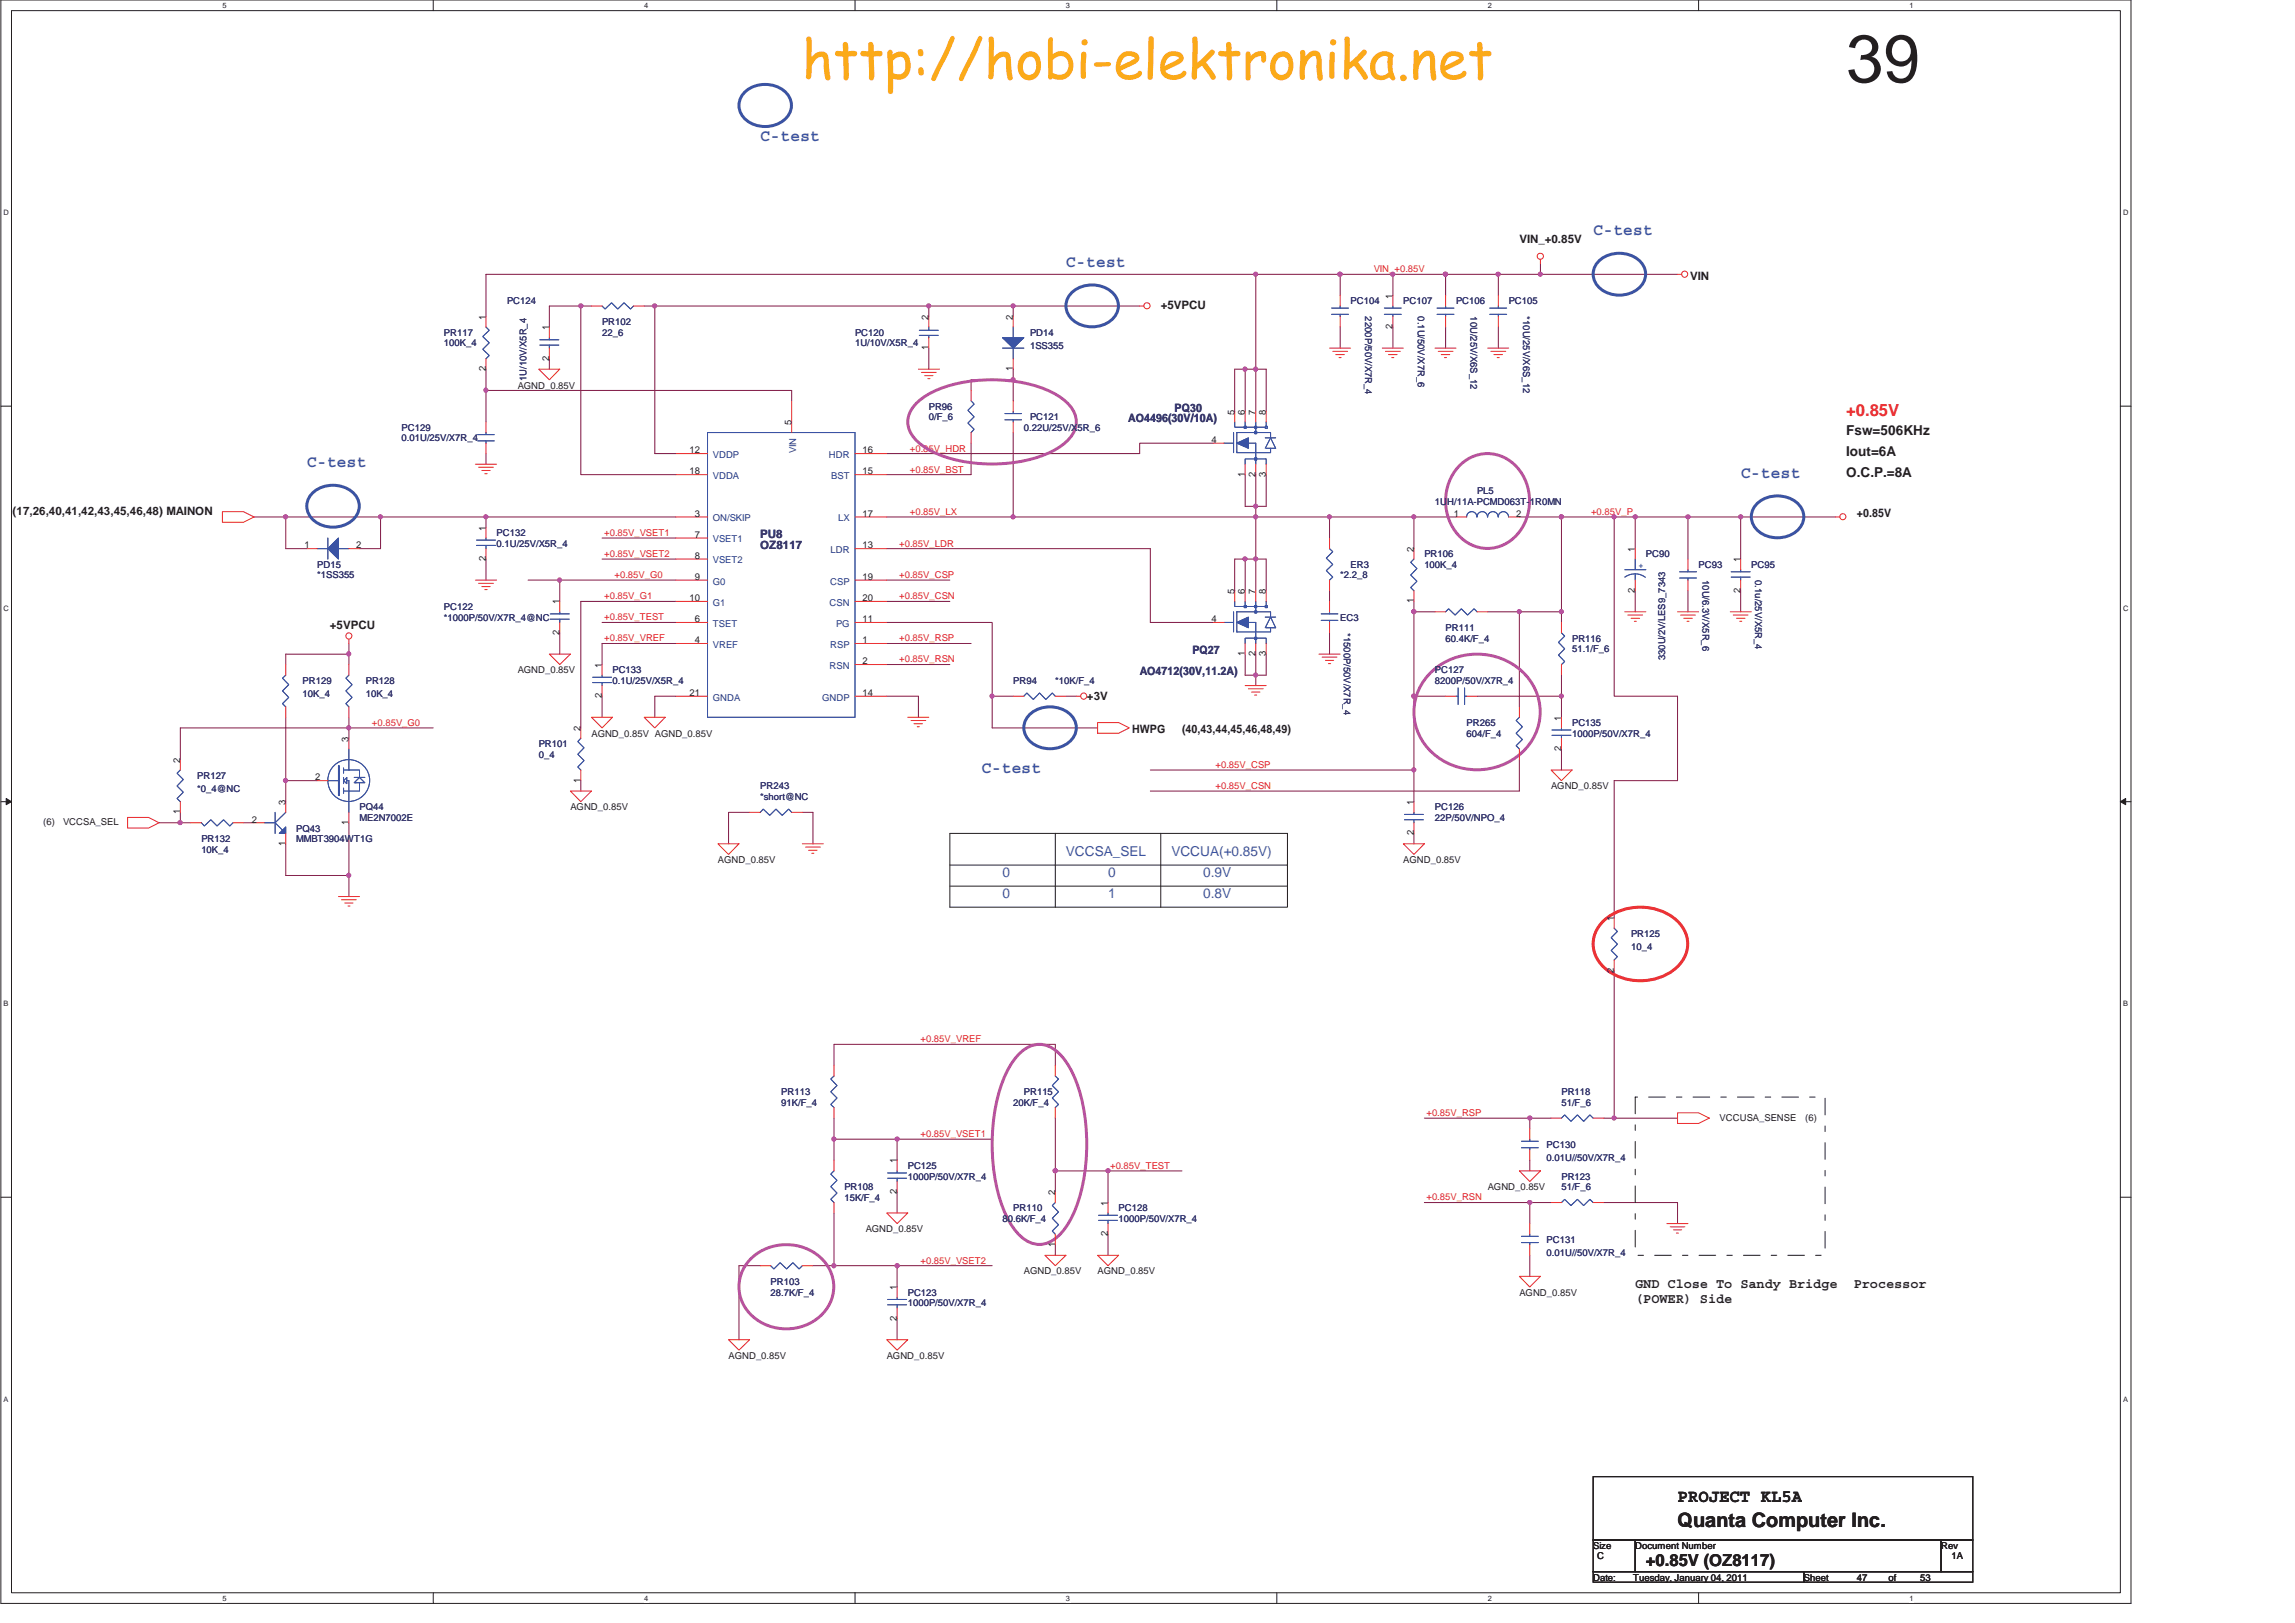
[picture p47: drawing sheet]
<svg xmlns="http://www.w3.org/2000/svg" width="420mm" height="297mm" viewBox="0 0 420 297" stroke-linecap="round" stroke-linejoin="round" font-family="sans-serif">
<defs><g id="words">
<text font-size="12.3" fill="#231f20" x="338" y="15">39</text>
<text font-size="9.9" fill="#fbaa19" x="146.8" y="14.4">http://hobi-elektronika.net</text>
<text font-size="3.6" fill="#231f20" x="307.1" y="279.4">Quanta Computer Inc.</text>
<text font-size="3.3" fill="#231f20" x="307.1" y="274.9">PROJECT KL5A</text>
<g font-size="3" fill="#3a53a4">
<text x="139.2" y="25.7">C-test</text>
<text x="291.7" y="43.1">C-test</text>
<text x="195.1" y="48.9">C-test</text>
<text x="56.2" y="85.6">C-test</text>
<text x="318.7" y="87.5">C-test</text>
<text x="179.7" y="141.6">C-test</text>
</g>
<text font-size="3" fill="#ec2426" x="338" y="76.2">+0.85V</text>
<text font-size="3" fill="#231f20" x="301.3" y="286.6">+0.85V (OZ8117)</text>
<g font-size="2.5" fill="#231f20">
<text x="338" y="83.4">Iout=6A</text>
<text x="338" y="79.5">Fsw=506KHz</text>
<text x="338" y="87.3">O.C.P.=8A</text>
<text x="299.4" y="235.7">GND Close To Sandy Bridge</text>
<text x="299.4" y="238.5">(POWER) Side</text>
<text x="339.4" y="235.7">Processor</text>
</g>
<g font-size="2.5" fill="#3a53a4">
<text x="183.5" y="160.6">0</text>
<text x="195.1" y="156.7">VCCSA_SEL</text>
<text x="202.9" y="160.6">0</text>
<text x="214.4" y="156.7">VCCUA(+0.85V)</text>
<text x="220.2" y="160.6">0.9V</text>
<text x="183.5" y="164.4">0</text>
<text x="202.9" y="164.4">1</text>
<text x="220.3" y="164.4">0.8V</text>
</g>
<g font-size="2.1" fill="#231f20">
<text x="278.2" y="44.5">VIN_+0.85V</text>
<text x="309.4" y="51.2">VIN</text>
<text x="212.5" y="56.6">+5VPCU</text>
<text x="2.3" y="94.3">(17,26,40,41,42,43,45,46,48) MAINON</text>
<text x="339.9" y="94.7">+0.85V</text>
<text x="60.4" y="115.1">+5VPCU</text>
<text x="199" y="128.1">+3V</text>
<text x="207.3" y="134.2">HWPG</text>
<text x="216.4" y="134.2">(40,43,44,45,46,48,49)</text>
</g>
<g font-size="2.1" fill="#2d2d72">
<text x="206.5" y="77.3">AO4496(30V/10A)</text>
<text x="215" y="75.4">PQ30</text>
<text x="139.2" y="98.5">PU8</text>
<text x="139.2" y="100.5">OZ8117</text>
<text x="218.3" y="119.8">PQ27</text>
<text x="208.7" y="123.6">AO4712(30V,11.2A)</text>
</g>
<g font-size="1.7" fill="#ec2426">
<text x="251.5" y="49.8">VIN_+0.85V</text>
<text x="166.6" y="82.6">+0.85V_HDR</text>
<text x="166.6" y="86.5">+0.85V_BST</text>
<text x="166.6" y="94.2">+0.85V_LX</text>
<text x="291.3" y="94.2">+0.85V_P</text>
<text x="110.6" y="98.1">+0.85V_VSET1</text>
<text x="110.6" y="101.9">+0.85V_VSET2</text>
<text x="164.6" y="100">+0.85V_LDR</text>
<text x="112.5" y="105.8">+0.85V_G0</text>
<text x="164.6" y="105.8">+0.85V_CSP</text>
<text x="110.6" y="109.7">+0.85V_G1</text>
<text x="110.6" y="113.5">+0.85V_TEST</text>
<text x="164.6" y="109.7">+0.85V_CSN</text>
<text x="110.6" y="117.4">+0.85V_VREF</text>
<text x="164.6" y="117.4">+0.85V_RSP</text>
<text x="164.6" y="121.2">+0.85V_RSN</text>
<text x="68.1" y="132.8">+0.85V_G0</text>
<text x="222.5" y="140.5">+0.85V_CSP</text>
<text x="222.5" y="144.4">+0.85V_CSN</text>
<text x="168.5" y="190.8">+0.85V_VREF</text>
<text x="168.5" y="208.1">+0.85V_VSET1</text>
<text x="261.1" y="204.3">+0.85V_RSP</text>
<text x="203.2" y="213.9">+0.85V_TEST</text>
<text x="261.1" y="219.7">+0.85V_RSN</text>
<text x="168.5" y="231.3">+0.85V_VSET2</text>
</g>
<g font-size="1.7" fill="#231f20">
<text x="88.9" y="58.5" transform="rotate(-90 88.9 58.5)">1</text>
<text x="170" y="58.5" transform="rotate(-90 170 58.5)">2</text>
<text x="185.5" y="58.5" transform="rotate(-90 185.5 58.5)">2</text>
<text x="255" y="54.7" transform="rotate(-90 255 54.7)">1</text>
<text x="100.5" y="60.5" transform="rotate(-90 100.5 60.5)">1</text>
<text x="170" y="64.1" transform="rotate(-90 170 64.1)">1</text>
<text x="255" y="60.2" transform="rotate(-90 255 60.2)">2</text>
<text x="88.9" y="68" transform="rotate(-90 88.9 68)">2</text>
<text x="94.8" y="71.1">AGND_0.85V</text>
<text x="100.5" y="66" transform="rotate(-90 100.5 66)">2</text>
<text x="185.5" y="68" transform="rotate(-90 185.5 68)">1</text>
<text x="144.9" y="77.8" transform="rotate(-90 144.9 77.8)">5</text>
<text x="226" y="75.9" transform="rotate(-90 226 75.9)">5</text>
<text x="227.9" y="75.9" transform="rotate(-90 227.9 75.9)">6</text>
<text x="229.9" y="75.9" transform="rotate(-90 229.9 75.9)">7</text>
<text x="231.8" y="75.9" transform="rotate(-90 231.8 75.9)">8</text>
<text x="126.2" y="83">12</text>
<text x="157.9" y="83">16</text>
<text x="221.8" y="81.1">4</text>
<text x="126.2" y="86.8">18</text>
<text x="157.9" y="86.8">15</text>
<text x="227.9" y="87.3" transform="rotate(-90 227.9 87.3)">1</text>
<text x="229.9" y="87.3" transform="rotate(-90 229.9 87.3)">2</text>
<text x="231.8" y="87.3" transform="rotate(-90 231.8 87.3)">3</text>
<text x="127.2" y="94.6">3</text>
<text x="157.9" y="94.6">17</text>
<text x="266.2" y="94.6">1</text>
<text x="277.6" y="94.6">2</text>
<text x="55.7" y="100.4">1</text>
<text x="65.2" y="100.4">2</text>
<text x="88.9" y="97.1" transform="rotate(-90 88.9 97.1)">1</text>
<text x="127.2" y="98.4">7</text>
<text x="157.9" y="100.4">13</text>
<text x="258.8" y="101" transform="rotate(-90 258.8 101)">2</text>
<text x="299.3" y="101" transform="rotate(-90 299.3 101)">1</text>
<text x="88.9" y="102.7" transform="rotate(-90 88.9 102.7)">2</text>
<text x="127.2" y="102.3">8</text>
<text x="127.2" y="106.1">9</text>
<text x="157.9" y="106.1">19</text>
<text x="318.6" y="102.9" transform="rotate(-90 318.6 102.9)">1</text>
<text x="102.4" y="110.6" transform="rotate(-90 102.4 110.6)">1</text>
<text x="126.2" y="110">10</text>
<text x="127.2" y="113.9">6</text>
<text x="157.9" y="113.9">11</text>
<text x="157.9" y="110">20</text>
<text x="221.8" y="113.9">4</text>
<text x="226" y="108.7" transform="rotate(-90 226 108.7)">5</text>
<text x="227.9" y="108.7" transform="rotate(-90 227.9 108.7)">6</text>
<text x="229.9" y="108.7" transform="rotate(-90 229.9 108.7)">7</text>
<text x="231.8" y="108.7" transform="rotate(-90 231.8 108.7)">8</text>
<text x="258.8" y="110.4" transform="rotate(-90 258.8 110.4)">1</text>
<text x="299.3" y="108.5" transform="rotate(-90 299.3 108.5)">2</text>
<text x="318.6" y="108.5" transform="rotate(-90 318.6 108.5)">2</text>
<text x="102.4" y="116.2" transform="rotate(-90 102.4 116.2)">2</text>
<text x="127.2" y="117.7">4</text>
<text x="157.9" y="117.7">1</text>
<text x="94.8" y="123.2">AGND_0.85V</text>
<text x="110.2" y="122.2" transform="rotate(-90 110.2 122.2)">1</text>
<text x="157.9" y="121.6">2</text>
<text x="227.9" y="120.1" transform="rotate(-90 227.9 120.1)">1</text>
<text x="229.9" y="120.1" transform="rotate(-90 229.9 120.1)">2</text>
<text x="231.8" y="120.1" transform="rotate(-90 231.8 120.1)">3</text>
<text x="110.2" y="127.8" transform="rotate(-90 110.2 127.8)">2</text>
<text x="126.2" y="127.4">21</text>
<text x="157.9" y="127.4">14</text>
<text x="285.8" y="131.9" transform="rotate(-90 285.8 131.9)">1</text>
<text x="63.8" y="135.7" transform="rotate(-90 63.8 135.7)">3</text>
<text x="106.3" y="133.8" transform="rotate(-90 106.3 133.8)">2</text>
<text x="108.3" y="134.8">AGND_0.85V AGND_0.85V</text>
<text x="285.8" y="137.5" transform="rotate(-90 285.8 137.5)">2</text>
<text x="33" y="139.6" transform="rotate(-90 33 139.6)">2</text>
<text x="57.7" y="142.8">2</text>
<text x="106.3" y="143.3" transform="rotate(-90 106.3 143.3)">1</text>
<text x="33" y="149.1" transform="rotate(-90 33 149.1)">1</text>
<text x="52.3" y="147.3" transform="rotate(-90 52.3 147.3)">3</text>
<text x="104.4" y="148.3">AGND_0.85V</text>
<text x="258.8" y="147.3" transform="rotate(-90 258.8 147.3)">1</text>
<text x="284" y="144.5">AGND_0.85V</text>
<text x="7.9" y="151">(6)</text>
<text x="11.5" y="151">VCCSA_SEL</text>
<text x="46.1" y="150.5">2</text>
<text x="52.3" y="154.9" transform="rotate(-90 52.3 154.9)">1</text>
<text x="63.8" y="151" transform="rotate(-90 63.8 151)">1</text>
<text x="258.8" y="152.9" transform="rotate(-90 258.8 152.9)">2</text>
<text x="131.4" y="158">AGND_0.85V</text>
<text x="256.9" y="158">AGND_0.85V</text>
<text x="295.5" y="168.5" transform="rotate(-90 295.5 168.5)">1</text>
<text x="295.5" y="178" transform="rotate(-90 295.5 178)">2</text>
<text x="314.8" y="205.1">VCCUSA_SENSE</text>
<text x="330.5" y="205.1">(6)</text>
<text x="164.2" y="212.9" transform="rotate(-90 164.2 212.9)">1</text>
<text x="164.2" y="218.6" transform="rotate(-90 164.2 218.6)">2</text>
<text x="193.2" y="218.7" transform="rotate(-90 193.2 218.7)">2</text>
<text x="202.8" y="220.6" transform="rotate(-90 202.8 220.6)">1</text>
<text x="272.4" y="217.8">AGND_0.85V</text>
<text x="158.5" y="225.6">AGND_0.85V</text>
<text x="202.8" y="226.3" transform="rotate(-90 202.8 226.3)">2</text>
<text x="187.4" y="233.3">AGND_0.85V</text>
<text x="193.2" y="228.2" transform="rotate(-90 193.2 228.2)">1</text>
<text x="200.9" y="233.3">AGND_0.85V</text>
<text x="164.2" y="236.1" transform="rotate(-90 164.2 236.1)">1</text>
<text x="278.2" y="237.2">AGND_0.85V</text>
<text x="164.2" y="241.7" transform="rotate(-90 164.2 241.7)">2</text>
<text x="133.4" y="248.7">AGND_0.85V</text>
<text x="162.3" y="248.7">AGND_0.85V</text>
<text x="291.7" y="283.5">Size</text>
<text x="292.4" y="285.4">C</text>
<text x="299.4" y="283.5">Document Number</text>
<text x="355.4" y="283.5">Rev</text>
<text x="357.3" y="285.4">1A</text>
<text x="291.7" y="289.3">Date:</text>
<text x="299" y="289.3">Tuesday, January 04, 2011</text>
<text x="330.3" y="289.3">Sheet</text>
<text x="339.9" y="289.3">47</text>
<text x="345.7" y="289.3">of</text>
<text x="351.5" y="289.3">53</text>
</g>
<g font-size="1.7" fill="#2d2d72">
<text x="92.8" y="55.7">PC124</text>
<text x="110.2" y="59.5">PR102</text>
<text x="247.3" y="55.7">PC104</text>
<text x="249.9" y="57.9" transform="rotate(90 249.9 57.9)">2200P/50V/X7R_4</text>
<text x="256.9" y="55.7">PC107</text>
<text x="259.6" y="57.9" transform="rotate(90 259.6 57.9)">0.1U/50V/X7R_6</text>
<text x="266.6" y="55.7">PC106</text>
<text x="269.2" y="57.9" transform="rotate(90 269.2 57.9)">10U/25V/X6S_12</text>
<text x="276.2" y="55.7">PC105</text>
<text x="278.9" y="57.9" transform="rotate(90 278.9 57.9)">*10U/25V/X6S_12</text>
<text x="81.3" y="61.5">PR117</text>
<text x="81.3" y="63.4">100K_4</text>
<text x="110.2" y="61.5">22_6</text>
<text x="156.5" y="61.5">PC120</text>
<text x="156.5" y="63.4">1U/10V/X5R_4</text>
<text x="188.6" y="61.5">PD14</text>
<text x="188.6" y="63.8">1SS355</text>
<text x="96.4" y="69.7" transform="rotate(-90 96.4 69.7)">1U/10V/X5R_4</text>
<text x="170" y="75">PR96</text>
<text x="170" y="76.9">0/F_6</text>
<text x="188.6" y="76.9">PC121</text>
<text x="73.5" y="78.8">PC129</text>
<text x="73.5" y="80.8">0.01U/25V/X7R_4</text>
<text x="187.4" y="78.8">0.22U/25V/X5R_6</text>
<text x="262.7" y="92.4">1UH/11A-PCMD063T-1R0MN</text>
<text x="270.4" y="90.4">PL5</text>
<text x="90.9" y="98.1">PC132</text>
<text x="90.9" y="100.1">0.1U/25V/X5R_4</text>
<text x="58.1" y="103.9">PD15</text>
<text x="58.1" y="105.9">*1SS355</text>
<text x="245.4" y="105.9">*2.2_8</text>
<text x="247.3" y="103.9">ER3</text>
<text x="260.8" y="102">PR106</text>
<text x="260.8" y="103.9">100K_4</text>
<text x="301.3" y="102">PC90</text>
<text x="311" y="103.9">PC93</text>
<text x="311.7" y="106.2" transform="rotate(90 311.7 106.2)">10U/6.3V/X5R_6</text>
<text x="320.6" y="103.9">PC95</text>
<text x="321.3" y="106.2" transform="rotate(90 321.3 106.2)">0.1u/25V/X5R_4</text>
<text x="81.3" y="111.7">PC122</text>
<text x="81.3" y="113.6">*1000P/50V/X7R_4@NC</text>
<text x="245.4" y="113.6">EC3</text>
<text x="246" y="115.8" transform="rotate(90 246 115.8)">*1500P/50V/X7R_4</text>
<text x="264.7" y="115.5">PR111</text>
<text x="264.7" y="117.4">60.4K/F_4</text>
<text x="287.8" y="117.4">PR116</text>
<text x="287.8" y="119.4">51.1/F_6</text>
<text x="55.4" y="125.2">PR129</text>
<text x="67" y="125.2">PR128</text>
<text x="112.1" y="123.2">PC133</text>
<text x="112.1" y="125.2">0.1U/25V/X5R_4</text>
<text x="185.5" y="125.2">PR94</text>
<text x="193.2" y="125.2">*10K/F_4</text>
<text x="262.7" y="123.2">PC127</text>
<text x="262.7" y="125.2">8200P/50V/X7R_4</text>
<text x="304.9" y="120.9" transform="rotate(-90 304.9 120.9)">330U/2V/LES9_7343</text>
<text x="55.4" y="127.5">10K_4</text>
<text x="67" y="127.5">10K_4</text>
<text x="98.6" y="136.7">PR101</text>
<text x="268.5" y="132.9">PR265</text>
<text x="268.5" y="134.8">604/F_4</text>
<text x="287.8" y="132.9">PC135</text>
<text x="287.8" y="134.8">1000P/50V/X7R_4</text>
<text x="36.1" y="142.5">PR127</text>
<text x="98.6" y="138.7">0_4</text>
<text x="36.1" y="144.9">*0_4@NC</text>
<text x="65.8" y="148.3">PQ44</text>
<text x="139.2" y="144.5">PR243</text>
<text x="139.2" y="146.4">*short@NC</text>
<text x="262.7" y="148.3">PC126</text>
<text x="36.9" y="154.1">PR132</text>
<text x="54.2" y="152.2">PQ43</text>
<text x="54.2" y="154.1">MMBT3904WT1G</text>
<text x="65.8" y="150.3">ME2N7002E</text>
<text x="262.7" y="150.3">22P/50V/NPO_4</text>
<text x="36.9" y="156">10K_4</text>
<text x="298.6" y="171.5">PR125</text>
<text x="298.6" y="173.8">10_4</text>
<text x="143" y="200.4">PR113</text>
<text x="143" y="202.4">91K/F_4</text>
<text x="185.5" y="202.4">20K/F_4</text>
<text x="187.4" y="200.4">PR115</text>
<text x="285.9" y="200.4">PR118</text>
<text x="285.9" y="202.4">51/F_6</text>
<text x="166.2" y="214">PC125</text>
<text x="166.2" y="215.9">1000P/50V/X7R_4</text>
<text x="283.2" y="210.1">PC130</text>
<text x="283.2" y="212.4">0.01U//50V/X7R_4</text>
<text x="285.9" y="215.9">PR123</text>
<text x="154.6" y="217.8">PR108</text>
<text x="154.6" y="219.8">15K/F_4</text>
<text x="185.5" y="221.7">PR110</text>
<text x="204.8" y="221.7">PC128</text>
<text x="285.9" y="217.8">51/F_6</text>
<text x="183.5" y="223.6">80.6K/F_4</text>
<text x="204.8" y="223.6">1000P/50V/X7R_4</text>
<text x="283.2" y="227.5">PC131</text>
<text x="283.2" y="229.8">0.01U//50V/X7R_4</text>
<text x="141.1" y="235.2">PR103</text>
<text x="141.1" y="237.2">28.7K/F_4</text>
<text x="166.2" y="237.2">PC123</text>
<text x="166.2" y="239.1">1000P/50V/X7R_4</text>
</g>
<g font-size="1.7" fill="#1d437e">
<text x="130.5" y="83.8">VDDP</text>
<text x="145.7" y="83" transform="rotate(-90 145.7 83)">VIN</text>
<text x="151.8" y="83.8">HDR</text>
<text x="130.5" y="87.7">VDDA</text>
<text x="152.2" y="87.7">BST</text>
<text x="130.5" y="95.4">ON/SKIP</text>
<text x="153.4" y="95.4">LX</text>
<text x="130.5" y="99.3">VSET1</text>
<text x="152.1" y="101.2">LDR</text>
<text x="130.5" y="103.1">VSET2</text>
<text x="130.5" y="107">G0</text>
<text x="152" y="107">CSP</text>
<text x="130.5" y="110.9">G1</text>
<text x="151.9" y="110.9">CSN</text>
<text x="130.5" y="114.7">TSET</text>
<text x="130.5" y="118.6">VREF</text>
<text x="152" y="118.6">RSP</text>
<text x="153.1" y="114.7">PG</text>
<text x="151.9" y="122.4">RSN</text>
<text x="130.5" y="128.2">GNDA</text>
<text x="150.5" y="128.2">GNDP</text>
</g>
<text font-size="1.7" fill="#3a53a4" x="300" y="103.9">+</text>
<g font-size="1.4" fill="#231f20">
<text x="40.7" y="1.4">5</text>
<text x="117.9" y="1.4">4</text>
<text x="195.1" y="1.4">3</text>
<text x="272.4" y="1.4">2</text>
<text x="349.6" y="1.4">1</text>
<text x=".7" y="39.4">D</text>
<text x="388.7" y="39.4">D</text>
<text x=".7" y="111.8">C</text>
<text x="388.7" y="111.8">C</text>
<text x=".7" y="184.1">B</text>
<text x="388.7" y="184.1">B</text>
<text x=".7" y="256.5">A</text>
<text x="388.7" y="256.5">A</text>
<text x="40.7" y="292.9">5</text>
<text x="117.9" y="292.9">4</text>
<text x="195.1" y="292.9">3</text>
<text x="272.4" y="292.9">2</text>
<text x="349.6" y="292.9">1</text>
</g>
</g></defs>
<path d="M.2 0h389.9v293.5h-389.9zM2.1 1.9h386.1v289.6h-386.1z" fill="none" stroke="#231f20" stroke-width=".18"/>
<g fill="#fff">
<path d="M40.7 .2h.8v1.5h-.8z"/>
<path d="M40.7 291.7h.8v1.5h-.8z"/>
</g>
<path d="M79.3 0v1.9M79.3 291.5v2" fill="none" stroke="#231f20" stroke-width=".18"/>
<g fill="#fff">
<path d="M117.9 .2h.8v1.5h-.8z"/>
<path d="M117.9 291.7h.8v1.5h-.8z"/>
</g>
<path d="M156.5 0v1.9M156.5 291.5v2" fill="none" stroke="#231f20" stroke-width=".18"/>
<g fill="#fff">
<path d="M195.1 .2h.8v1.5h-.8z"/>
<path d="M195.1 291.7h.8v1.5h-.8z"/>
</g>
<path d="M233.8 0v1.9M233.8 291.5v2" fill="none" stroke="#231f20" stroke-width=".18"/>
<g fill="#fff">
<path d="M272.4 .2h.7v1.5h-.7z"/>
<path d="M272.4 291.7h.7v1.5h-.7z"/>
</g>
<path d="M311 0v1.9M311 291.5v2" fill="none" stroke="#231f20" stroke-width=".18"/>
<g fill="#fff">
<path d="M349.6 .2h.7v1.5h-.7z"/>
<path d="M349.6 291.7h.7v1.5h-.7z"/>
<path d="M.7 38.1h.9v1.6h-.9z"/>
<path d="M388.7 38.1h1v1.6h-1z"/>
<path d="M.7 110.5h.9v1.6h-.9z"/>
<path d="M388.7 110.5h1v1.6h-1z"/>
</g>
<path d="M.2 74.3h1.9M388.2 74.3h1.9" fill="none" stroke="#231f20" stroke-width=".18"/>
<g fill="#fff">
<path d="M.7 182.9h.9v1.5h-.9z"/>
<path d="M388.7 182.9h.9v1.5h-.9z"/>
</g>
<path d="M.2 146.7h1.9M388.2 146.7h1.9" fill="none" stroke="#231f20" stroke-width=".18"/>
<path d="M1.1 146.1l1 .6-1 .6z" fill="#231f20"/>
<path d="M1.1 146.1l1 .6-1 .6z" fill="none" stroke="#231f20" stroke-width=".18"/>
<path d="M388.2 146.7l1-.6v1.2z" fill="#231f20"/>
<path d="M388.2 146.7l1-.6v1.2z" fill="none" stroke="#231f20" stroke-width=".18"/>
<g fill="#fff">
<path d="M.7 255.3h.9v1.5h-.9z"/>
<path d="M388.7 255.3h.9v1.5h-.9z"/>
</g>
<path d="M.2 219.1h1.9M388.2 219.1h1.9" fill="none" stroke="#231f20" stroke-width=".18"/>
<path d="M106.3 56v30.9h17.4M117.9 56h2v27" fill="none" stroke="#7f1542" stroke-width=".18"/>
<circle cx="106.3" cy="56" r=".37" fill="#b8529f"/>
<circle cx="106.3" cy="56" r=".37" fill="none" stroke="#b8529f" stroke-width=".18"/>
<path d="M108.3 56h-7.7v3.9M100.6 65.7v1.9M144.9 71.5h-55.9v5.7M89 83v2" fill="none" stroke="#7f1542" stroke-width=".18"/>
<circle cx="88.9" cy="71.4" r=".38" fill="#b8529f"/>
<circle cx="88.9" cy="71.4" r=".38" fill="none" stroke="#b8529f" stroke-width=".18"/>
<path d="M89 50.2v7.7M89 67.6v3.9M69.7 94.6h19.3" fill="none" stroke="#7f1542" stroke-width=".18"/>
<circle cx="88.9" cy="94.6" r=".37" fill="#b8529f"/>
<circle cx="88.9" cy="94.6" r=".37" fill="none" stroke="#b8529f" stroke-width=".18"/>
<path d="M229.9 67.6v7.7M229.9 102.3v5.8M137.2 148.7h-3.8v5.7M210.6 144.8h67.6M210.6 140.9h48.3" fill="none" stroke="#7f1542" stroke-width=".18"/>
<circle cx="229.9" cy="67.6" r=".38" fill="#b8529f"/>
<circle cx="229.9" cy="67.6" r=".38" fill="none" stroke="#b8529f" stroke-width=".18"/>
<path d="M229.9 67.6h1.9M119.9 83h3.8M102.5 115.8v3.9M106.3 110.1h17.4M110.2 113.9h13.5M123.7 106.2h-27M123.7 127.4h-3.8v3.9M185.5 127.4h-3.9v5.8h19.3M195.1 127.4h2" fill="none" stroke="#7f1542" stroke-width=".18"/>
<circle cx="102.4" cy="106.2" r=".38" fill="#b8529f"/>
<circle cx="102.4" cy="106.2" r=".38" fill="none" stroke="#b8529f" stroke-width=".18"/>
<path d="M144.9 71.5v1.9M110.2 98.5h13.5M318.7 94.6h17.4M102.5 106.2v3.9M110.2 102.3h13.5M123.7 117.8h-13.5v3.8M309 108.1v3.9M318.7 108.1v3.9M110.2 127.4v3.9M152.7 231.6h11.5" fill="none" stroke="#7f1542" stroke-width=".18"/>
<circle cx="318.7" cy="94.6" r=".37" fill="#b8529f"/>
<circle cx="318.7" cy="94.6" r=".37" fill="none" stroke="#b8529f" stroke-width=".18"/>
<path d="M299.4 94.6h9.6" fill="none" stroke="#7f1542" stroke-width=".18"/>
<circle cx="299.4" cy="94.6" r=".37" fill="#b8529f"/>
<circle cx="299.4" cy="94.6" r=".37" fill="none" stroke="#b8529f" stroke-width=".18"/>
<path d="M309 102.3v-7.7h9.7v7.7" fill="none" stroke="#7f1542" stroke-width=".18"/>
<circle cx="309" cy="94.6" r=".37" fill="#b8529f"/>
<circle cx="309" cy="94.6" r=".37" fill="none" stroke="#b8529f" stroke-width=".18"/>
<path d="M46.5 94.6h5.8v5.8M89 94.6v1.9M89 102.3v3.9M226 102.3v5.8M146.9 148.7h1.9v5.7" fill="none" stroke="#7f1542" stroke-width=".18"/>
<circle cx="52.3" cy="94.6" r=".37" fill="#b8529f"/>
<circle cx="52.3" cy="94.6" r=".37" fill="none" stroke="#b8529f" stroke-width=".18"/>
<path d="M69.7 94.6v5.8h-3.9" fill="none" stroke="#7f1542" stroke-width=".18"/>
<circle cx="69.6" cy="94.6" r=".37" fill="#b8529f"/>
<circle cx="69.6" cy="94.6" r=".37" fill="none" stroke="#b8529f" stroke-width=".18"/>
<path d="M52.3 94.6h17.4M89 94.6h34.7M229.9 94.6h13.5M52.3 100.4h3.9" fill="none" stroke="#7f1542" stroke-width=".18"/>
<circle cx="229.9" cy="94.6" r=".37" fill="#b8529f"/>
<circle cx="229.9" cy="94.6" r=".37" fill="none" stroke="#b8529f" stroke-width=".18"/>
<path d="M193.2 204.6v9.7h23.2" fill="none" stroke="#7f1542" stroke-width=".18"/>
<circle cx="193.2" cy="214.3" r=".37" fill="#b8529f"/>
<circle cx="193.2" cy="214.3" r=".37" fill="none" stroke="#b8529f" stroke-width=".18"/>
<path d="M164.2 231.6h17.4" fill="none" stroke="#7f1542" stroke-width=".18"/>
<circle cx="164.2" cy="231.6" r=".38" fill="#b8529f"/>
<circle cx="164.2" cy="231.6" r=".38" fill="none" stroke="#b8529f" stroke-width=".18"/>
<path d="M152.7 208.5h11.5M193.2 214.3v3.8" fill="none" stroke="#7f1542" stroke-width=".18"/>
<circle cx="193.2" cy="214.3" r=".37" fill="#b8529f"/>
<circle cx="193.2" cy="214.3" r=".37" fill="none" stroke="#b8529f" stroke-width=".18"/>
<path d="M295.5 94.6h3.9M193.2 191.1v3.9M152.7 204.6v3.9M181.6 208.5h-17.4v3.8" fill="none" stroke="#7f1542" stroke-width=".18"/>
<circle cx="164.3" cy="208.5" r=".37" fill="#b8529f"/>
<circle cx="164.3" cy="208.5" r=".37" fill="none" stroke="#b8529f" stroke-width=".18"/>
<path d="M202.9 214.3v5.8M164.2 231.6v3.9M193.2 227.8v1.9" fill="none" stroke="#7f1542" stroke-width=".18"/>
<circle cx="202.9" cy="214.3" r=".37" fill="#b8529f"/>
<circle cx="202.9" cy="214.3" r=".37" fill="none" stroke="#b8529f" stroke-width=".18"/>
<path d="M228 119.7v3.9M229.9 123.6v1.9" fill="none" stroke="#7f1542" stroke-width=".18"/>
<circle cx="229.9" cy="123.5" r=".37" fill="#b8529f"/>
<circle cx="229.9" cy="123.5" r=".37" fill="none" stroke="#b8529f" stroke-width=".18"/>
<path d="M231.8 119.7v3.9h-1.9M193.2 191.1h-40.5v3.9M152.7 222v9.6" fill="none" stroke="#7f1542" stroke-width=".18"/>
<circle cx="152.6" cy="231.6" r=".38" fill="#b8529f"/>
<circle cx="152.6" cy="231.6" r=".38" fill="none" stroke="#b8529f" stroke-width=".18"/>
<path d="M152.7 208.5v3.8" fill="none" stroke="#7f1542" stroke-width=".18"/>
<circle cx="152.7" cy="208.5" r=".37" fill="#b8529f"/>
<circle cx="152.7" cy="208.5" r=".37" fill="none" stroke="#b8529f" stroke-width=".18"/>
<path d="M229.9 50.2h15.5M228 86.9v5.8M231.8 86.9v5.8h-1.9v1.9M243.4 115.8v3.9M164.2 218.1v3.9M202.9 225.9v3.8M164.2 241.3v3.9" fill="none" stroke="#7f1542" stroke-width=".18"/>
<circle cx="245.3" cy="50.2" r=".37" fill="#b8529f"/>
<circle cx="245.3" cy="50.2" r=".37" fill="none" stroke="#b8529f" stroke-width=".18"/>
<circle cx="229.9" cy="50.2" r=".37" fill="#b8529f"/>
<circle cx="229.9" cy="50.2" r=".37" fill="none" stroke="#b8529f" stroke-width=".18"/>
<path d="M264.7 50.2h-9.7v3.9M274.3 50.2v3.9" fill="none" stroke="#7f1542" stroke-width=".18"/>
<circle cx="264.6" cy="50.2" r=".37" fill="#b8529f"/>
<circle cx="264.6" cy="50.2" r=".37" fill="none" stroke="#b8529f" stroke-width=".18"/>
<circle cx="255" cy="50.2" r=".37" fill="#b8529f"/>
<circle cx="255" cy="50.2" r=".37" fill="none" stroke="#b8529f" stroke-width=".18"/>
<path d="M245.4 59.9v3.8M255 59.9v3.8M255 50.2h-9.6v3.9M264.7 50.2v3.9M264.7 59.9v3.8M274.3 59.9v3.8" fill="none" stroke="#7f1542" stroke-width=".18"/>
<circle cx="245.3" cy="50.2" r=".37" fill="#b8529f"/>
<circle cx="245.3" cy="50.2" r=".37" fill="none" stroke="#b8529f" stroke-width=".18"/>
<path d="M229.9 86.9v5.8h-1.9M243.4 94.6v3.9M229.9 119.7v3.9M148.8 231.6h3.9" fill="none" stroke="#7f1542" stroke-width=".18"/>
<circle cx="229.9" cy="92.6" r=".37" fill="#b8529f"/>
<circle cx="229.9" cy="92.6" r=".37" fill="none" stroke="#b8529f" stroke-width=".18"/>
<path d="M264.7 50.2h9.6" fill="none" stroke="#7f1542" stroke-width=".18"/>
<circle cx="274.3" cy="50.2" r=".37" fill="#b8529f"/>
<circle cx="274.3" cy="50.2" r=".37" fill="none" stroke="#b8529f" stroke-width=".18"/>
<circle cx="264.6" cy="50.2" r=".37" fill="#b8529f"/>
<circle cx="264.6" cy="50.2" r=".37" fill="none" stroke="#b8529f" stroke-width=".18"/>
<path d="M282 50.2h25.1M258.9 94.6h7.7M228 123.6h1.9M139.2 231.6h-3.9v13.6" fill="none" stroke="#7f1542" stroke-width=".18"/>
<circle cx="282" cy="50.2" r=".37" fill="#b8529f"/>
<circle cx="282" cy="50.2" r=".37" fill="none" stroke="#b8529f" stroke-width=".18"/>
<path d="M282 48.3v1.9h-7.7M185.5 94.6h44.4M162.3 113.9h19.3v13.5M243.4 108.1v2" fill="none" stroke="#7f1542" stroke-width=".18"/>
<circle cx="181.6" cy="127.4" r=".37" fill="#b8529f"/>
<circle cx="181.6" cy="127.4" r=".37" fill="none" stroke="#b8529f" stroke-width=".18"/>
<path d="M226 67.6v7.7M63.9 117.8v1.9h-11.6v1.9M52.3 131.3v15.4M52.3 142.9h5.8" fill="none" stroke="#7f1542" stroke-width=".18"/>
<circle cx="52.3" cy="142.8" r=".37" fill="#b8529f"/>
<circle cx="52.3" cy="142.8" r=".37" fill="none" stroke="#b8529f" stroke-width=".18"/>
<path d="M63.9 133.2h15.4" fill="none" stroke="#7f1542" stroke-width=".18"/>
<circle cx="63.8" cy="133.2" r=".37" fill="#b8529f"/>
<circle cx="63.8" cy="133.2" r=".37" fill="none" stroke="#b8529f" stroke-width=".18"/>
<path d="M63.9 119.7v1.9" fill="none" stroke="#7f1542" stroke-width=".18"/>
<circle cx="63.8" cy="119.7" r=".38" fill="#b8529f"/>
<circle cx="63.8" cy="119.7" r=".38" fill="none" stroke="#b8529f" stroke-width=".18"/>
<path d="M210.6 100.4v13.5M63.9 131.3v3.8M33 148.7v1.9h1.9M44.6 150.6h1.9M52.3 154.4v5.8" fill="none" stroke="#7f1542" stroke-width=".18"/>
<circle cx="33" cy="150.6" r=".37" fill="#b8529f"/>
<circle cx="33" cy="150.6" r=".37" fill="none" stroke="#b8529f" stroke-width=".18"/>
<path d="M63.9 133.2h-30.9v5.8M29.1 150.6h3.9M52.3 160.2h11.6" fill="none" stroke="#7f1542" stroke-width=".18"/>
<circle cx="63.8" cy="160.2" r=".37" fill="#b8529f"/>
<circle cx="63.8" cy="160.2" r=".37" fill="none" stroke="#b8529f" stroke-width=".18"/>
<path d="M162.3 94.6h23.2M162.3 106.2h11.6M162.3 100.4h48.3M63.9 150.6v13.5" fill="none" stroke="#7f1542" stroke-width=".18"/>
<circle cx="185.5" cy="94.6" r=".37" fill="#b8529f"/>
<circle cx="185.5" cy="94.6" r=".37" fill="none" stroke="#b8529f" stroke-width=".18"/>
<path d="M162.3 117.8h15.5M162.3 110.1h11.6M228 102.3h1.9M162.3 127.4h5.8v3.9M162.3 121.6h11.6" fill="none" stroke="#7f1542" stroke-width=".18"/>
<circle cx="227.9" cy="102.3" r=".37" fill="#b8529f"/>
<circle cx="227.9" cy="102.3" r=".37" fill="none" stroke="#b8529f" stroke-width=".18"/>
<path d="M222.2 81.1h-13.6v1.9M210.6 113.9h11.6M295.5 177.6v27h-1.9" fill="none" stroke="#7f1542" stroke-width=".18"/>
<circle cx="295.5" cy="204.6" r=".37" fill="#b8529f"/>
<circle cx="295.5" cy="204.6" r=".37" fill="none" stroke="#b8529f" stroke-width=".18"/>
<path d="M226 102.3h2M231.8 102.3v5.8M270.4 127.4h15.5M285.9 137.1v3.8M106.3 142.9v1.9M258.9 152.5v1.9M295.5 142.9v25.1" fill="none" stroke="#7f1542" stroke-width=".18"/>
<circle cx="285.8" cy="127.4" r=".37" fill="#b8529f"/>
<circle cx="285.8" cy="127.4" r=".37" fill="none" stroke="#b8529f" stroke-width=".18"/>
<path d="M278.2 112v17.4" fill="none" stroke="#7f1542" stroke-width=".18"/>
<circle cx="278.1" cy="111.9" r=".37" fill="#b8529f"/>
<circle cx="278.1" cy="111.9" r=".37" fill="none" stroke="#b8529f" stroke-width=".18"/>
<path d="M258.9 94.6v5.8M278.2 112h7.7" fill="none" stroke="#7f1542" stroke-width=".18"/>
<circle cx="258.8" cy="94.6" r=".37" fill="#b8529f"/>
<circle cx="258.8" cy="94.6" r=".37" fill="none" stroke="#b8529f" stroke-width=".18"/>
<path d="M258.9 110.1v1.9" fill="none" stroke="#7f1542" stroke-width=".18"/>
<circle cx="258.8" cy="111.9" r=".37" fill="#b8529f"/>
<circle cx="258.8" cy="111.9" r=".37" fill="none" stroke="#b8529f" stroke-width=".18"/>
<path d="M285.9 94.6v17.4M258.9 112h3.8M272.4 112h5.8M285.9 127.4v3.9" fill="none" stroke="#7f1542" stroke-width=".18"/>
<circle cx="285.8" cy="111.9" r=".37" fill="#b8529f"/>
<circle cx="285.8" cy="111.9" r=".37" fill="none" stroke="#b8529f" stroke-width=".18"/>
<path d="M258.9 127.4h5.8M258.9 140.9v5.8" fill="none" stroke="#7f1542" stroke-width=".18"/>
<circle cx="258.8" cy="140.9" r=".37" fill="#b8529f"/>
<circle cx="258.8" cy="140.9" r=".37" fill="none" stroke="#b8529f" stroke-width=".18"/>
<path d="M258.9 112v15.4M285.9 112v1.9" fill="none" stroke="#7f1542" stroke-width=".18"/>
<circle cx="258.8" cy="127.4" r=".37" fill="#b8529f"/>
<circle cx="258.8" cy="127.4" r=".37" fill="none" stroke="#b8529f" stroke-width=".18"/>
<circle cx="258.8" cy="111.9" r=".37" fill="#b8529f"/>
<circle cx="258.8" cy="111.9" r=".37" fill="none" stroke="#b8529f" stroke-width=".18"/>
<path d="M278.2 139v5.8M280.1 204.6h3.9M293.6 220.1h13.5" fill="none" stroke="#7f1542" stroke-width=".18"/>
<circle cx="280.1" cy="204.6" r=".37" fill="#b8529f"/>
<circle cx="280.1" cy="204.6" r=".37" fill="none" stroke="#b8529f" stroke-width=".18"/>
<path d="M280.1 220.1h3.9" fill="none" stroke="#7f1542" stroke-width=".18"/>
<circle cx="280.1" cy="220.1" r=".37" fill="#b8529f"/>
<circle cx="280.1" cy="220.1" r=".37" fill="none" stroke="#b8529f" stroke-width=".18"/>
<path d="M226 67.6h2M231.8 67.6v7.7M258.9 127.4v13.5M307.1 127.4v15.5h-11.6M260.8 204.6h19.3v2M280.1 212.3v2M295.5 204.6h11.6M260.8 220.1h19.3v3.8M280.1 229.7v3.9M307.1 220.1v3.8" fill="none" stroke="#7f1542" stroke-width=".18"/>
<circle cx="258.8" cy="127.4" r=".37" fill="#b8529f"/>
<circle cx="258.8" cy="127.4" r=".37" fill="none" stroke="#b8529f" stroke-width=".18"/>
<path d="M278.2 94.6h7.7M285.9 123.6v3.8" fill="none" stroke="#7f1542" stroke-width=".18"/>
<circle cx="285.8" cy="94.6" r=".37" fill="#b8529f"/>
<circle cx="285.8" cy="94.6" r=".37" fill="none" stroke="#b8529f" stroke-width=".18"/>
<path d="M243.4 94.6h15.5" fill="none" stroke="#7f1542" stroke-width=".18"/>
<circle cx="243.4" cy="94.6" r=".37" fill="#b8529f"/>
<circle cx="243.4" cy="94.6" r=".37" fill="none" stroke="#b8529f" stroke-width=".18"/>
<path d="M295.5 94.6v32.8h11.6" fill="none" stroke="#7f1542" stroke-width=".18"/>
<circle cx="295.5" cy="94.6" r=".37" fill="#b8529f"/>
<circle cx="295.5" cy="94.6" r=".37" fill="none" stroke="#b8529f" stroke-width=".18"/>
<path d="M285.9 94.6h9.6" fill="none" stroke="#7f1542" stroke-width=".18"/>
<circle cx="285.8" cy="94.6" r=".37" fill="#b8529f"/>
<circle cx="285.8" cy="94.6" r=".37" fill="none" stroke="#b8529f" stroke-width=".18"/>
<path d="M89 50.2h140.9v17.4M299.4 94.6v5.8M106.3 110.1v23.1M228 102.3v5.8M229.9 102.3h1.9M299.4 108.1v3.9" fill="none" stroke="#7f1542" stroke-width=".18"/>
<circle cx="229.9" cy="102.3" r=".37" fill="#b8529f"/>
<circle cx="229.9" cy="102.3" r=".37" fill="none" stroke="#b8529f" stroke-width=".18"/>
<path d="M170 56h15.5" fill="none" stroke="#7f1542" stroke-width=".18"/>
<circle cx="170" cy="56" r=".37" fill="#b8529f"/>
<circle cx="170" cy="56" r=".37" fill="none" stroke="#b8529f" stroke-width=".18"/>
<path d="M185.5 56h23.1M177.8 69.5v2M177.8 81.1v5.8h-15.5" fill="none" stroke="#7f1542" stroke-width=".18"/>
<circle cx="185.5" cy="56" r=".37" fill="#b8529f"/>
<circle cx="185.5" cy="56" r=".37" fill="none" stroke="#b8529f" stroke-width=".18"/>
<path d="M119.9 56h50.1v1.9" fill="none" stroke="#7f1542" stroke-width=".18"/>
<circle cx="119.8" cy="56" r=".37" fill="#b8529f"/>
<circle cx="119.8" cy="56" r=".37" fill="none" stroke="#b8529f" stroke-width=".18"/>
<path d="M177.8 69.5h7.7v3.9M185.5 79.2v15.4" fill="none" stroke="#7f1542" stroke-width=".18"/>
<circle cx="185.5" cy="69.5" r=".37" fill="#b8529f"/>
<circle cx="185.5" cy="69.5" r=".37" fill="none" stroke="#b8529f" stroke-width=".18"/>
<path d="M185.5 56v1.9M170 63.7v3.9M185.5 67.6v1.9M228 67.6v7.7M162.3 83h46.3" fill="none" stroke="#7f1542" stroke-width=".18"/>
<circle cx="227.9" cy="67.6" r=".38" fill="#b8529f"/>
<circle cx="227.9" cy="67.6" r=".38" fill="none" stroke="#b8529f" stroke-width=".18"/>
<path d="M228 67.6h1.9M229.9 94.6v7.7" fill="none" stroke="#7f1542" stroke-width=".18"/>
<g fill="none" stroke="#ec2426" stroke-width=".18">
<path d="M208.6 56h.8M264.7 54.1v1.9M264.7 57.9v2M282 47.5v.8M307.1 50.2h.8M98.6 67.6h3.9l-1.9 1.9zM168.1 67.6h3.9M168.7 68.2h2.7M169.3 68.7h1.5M169.9 69.3h.4M185.5 73.4v1.9M185.5 77.2v2"/>
<path d="M243.4 63.7h3.9M244 64.3h2.7M244.5 64.9h1.6M245.1 65.4h.4M253.1 63.7h3.8M253.7 64.3h2.7M254.2 64.9h1.6M254.8 65.4h.4M262.7 63.7h3.9M263.3 64.3h2.7M263.9 64.9h1.5M264.4 65.4h.4"/>
<path d="M272.4 63.7h3.8M273 64.3h2.7M273.5 64.9h1.6M274.1 65.4h.4M40.7 93.6h3.9l1.9 1-1.9 1h-3.9zM87 85h3.9M87.6 85.5h2.7M88.2 86.1h1.5M88.8 86.7h.4M336.1 94.6h.7M63.9 117v.8M87 106.2h3.9"/>
<path d="M87.6 106.8h2.7M88.2 107.4h1.5M88.8 107.9h.4M100.6 119.7h3.8l-1.9 1.9zM241.5 119.7h3.9M262.7 112h2M270.4 112h2M297.5 112h3.8M298 112.6h2.7M298.6 113.2h1.6M299.2 113.7h.4M299.4 100.4v1.9"/>
<path d="M299.4 106.2v1.9M307.1 112h3.9M307.7 112.6h2.7M308.3 113.2h1.5M308.9 113.7h.3M316.8 112h3.8M317.3 112.6h2.7M317.9 113.2h1.6M318.5 113.7h.4M108.3 131.3h3.8l-1.9 1.9zM117.9 131.3h3.9l-1.9 1.9zM166.2 131.3h3.8"/>
<path d="M166.8 131.9h2.7M167.3 132.5h1.6M167.9 133h.4M197.1 127.4h.8M200.9 132.2h3.9l1.9 1-1.9 1h-3.9zM228 125.5h3.8M228.5 126.1h2.8M229.1 126.7h1.6M229.7 127.2h.4M242.1 120.3h2.7M242.6 120.9h1.6M243.2 121.5h.4"/>
<path d="M23.4 149.6h3.8l1.9 1-1.9 1h-3.8zM104.4 144.8h3.9l-2 1.9zM131.4 154.4h3.9l-1.9 2zM146.9 154.4h3.8M147.5 155h2.7M148 155.6h1.6M148.6 156.2h.4M256.9 154.4h3.9l-1.9 2zM284 140.9h3.8l-1.9 2zM62 164.1h3.8M62.5 164.7h2.7M63.1 165.3h1.5"/>
<path d="M63.7 165.8h.4M278.2 214.3h3.8l-1.9 1.9zM284 204.6h1.9M291.7 204.6h1.9M307.1 203.7h3.9l1.9 .9-1.9 1h-3.9zM162.3 222h3.9l-2 1.9zM164.2 235.5v1.9M164.2 239.4v1.9M191.3 229.7h3.8l-1.9 1.9zM200.9 229.7h3.9l-1.9 1.9zM278.2 233.6h3.8l-1.9 1.9zM305.2 223.9h3.8"/>
<path d="M305.8 224.5h2.7M306.4 225.1h1.5M306.9 225.7h.4M133.4 245.2h3.8l-1.9 1.9zM162.3 245.2h3.9l-2 1.9z"/>
<circle cx="210" cy="56" r=".56"/>
<circle cx="282" cy="46.9" r=".56"/>
<circle cx="308.4" cy="50.2" r=".56"/>
<circle cx="337.4" cy="94.6" r=".56"/>
<circle cx="63.9" cy="116.4" r=".56"/>
<circle cx="198.4" cy="127.4" r=".56"/>
</g>
<path d="M173.9 152.5h61.8v13.5h-61.8zM173.9 158.3h61.8M193.2 152.5v13.5M212.5 152.5v13.5M173.9 162.2h61.8M291.7 270.3h69.5v11.6h-69.5zM291.7 281.9h7.7v5.8h-7.7zM291.7 287.7h38.6v1.9h-38.6zM299.4 281.9h56v5.8h-56zM330.3 287.7h30.9v1.9h-30.9zM355.4 281.9h5.8v5.8h-5.8z" fill="none" stroke="#231f20" stroke-width=".18"/>
<path d="M293.8 168.3a10.3 10.3 0 0 1 13.8 .8 5.7 5.7 0 0 1-1.6 8.7 10.2 10.2 0 0 1-12.9-1.4 5.6 5.6 0 0 1 .7-8.1z" fill="none" stroke="#ec2426" stroke-width=".55"/>
<path d="M299.4 200.8h34.7v28.9h-34.7z" fill="none" stroke="#231f20" stroke-width=".18" stroke-dasharray="3 2 1 2"/>
<path d="M167.8 73.8a17.7 17.7 0 0 1 10.3-4.1 25.7 25.7 0 0 1 15.5 2.7 6 6 0 0 1 3.5 4.8 6 6 0 0 1-3.5 4.8 25.9 25.9 0 0 1-17.2 2.5 16.9 16.9 0 0 1-8.6-3.9 4.4 4.4 0 0 1 0-6.8zM266.9 85.5a7.2 7.2 0 0 1 12.1 1.8 9.2 9.2 0 0 1-3.7 12.4 7.4 7.4 0 0 1-10-4.6 9.6 9.6 0 0 1 1.6-9.6zM262.2 122.8a12.2 12.2 0 0 1 18.6 2.8 10.2 10.2 0 0 1-5.3 14.2 11.9 11.9 0 0 1-16-5.9 10 10 0 0 1 2.7-11.1zM186.7 192.8a4.7 4.7 0 0 1 7.2 0 19.7 19.7 0 0 1 4.6 10.8 34.7 34.7 0 0 1-1.8 18.1 10.5 10.5 0 0 1-4.6 5.6 4.7 4.7 0 0 1-5.4-1.2 19.8 19.8 0 0 1-4.6-10.9 34.9 34.9 0 0 1 1.8-18 13.3 13.3 0 0 1 2.8-4.4zM137.8 230a9.4 9.4 0 0 1 13.7 1.6 7.3 7.3 0 0 1-3.2 10.5 9.2 9.2 0 0 1-12.3-3.6 7.1 7.1 0 0 1 1.8-8.5z" fill="none" stroke="#b8529f" stroke-width=".55"/>
<path d="M136.4 16.8a5.4 5.4 0 0 1 8.2 1.1 3.5 3.5 0 0 1-2.1 4.7 5.3 5.3 0 0 1-6.9-2 3.3 3.3 0 0 1 .8-3.8zM196.3 53.5a5.5 5.5 0 0 1 8.2 1.1 3.5 3.5 0 0 1-2.1 4.7 5.3 5.3 0 0 1-7-2 3.3 3.3 0 0 1 .9-3.8zM292.8 47.7a5.5 5.5 0 0 1 8.2 1.1 3.5 3.5 0 0 1-2.1 4.7 5.3 5.3 0 0 1-6.9-2 3.3 3.3 0 0 1 .8-3.8zM57.3 90.2a5.5 5.5 0 0 1 8.2 1.1 3.5 3.5 0 0 1-2.1 4.6 5.3 5.3 0 0 1-6.9-1.9 3.3 3.3 0 0 1 .8-3.8zM321.7 92.1a5.5 5.5 0 0 1 8.2 1.1 3.5 3.5 0 0 1-2.1 4.7 5.3 5.3 0 0 1-6.9-2 3.3 3.3 0 0 1 .8-3.8zM188.6 130.7a5.5 5.5 0 0 1 8.1 1.1 3.5 3.5 0 0 1-2 4.7 5.3 5.3 0 0 1-7-2 3.3 3.3 0 0 1 .9-3.8z" fill="none" stroke="#3a53a4" stroke-width=".55"/>
<g fill="none" stroke="#3a53a4" stroke-width=".18">
<path d="M263.1 56.4h3.1M263.1 57.5h3.1M264.7 56v.4M264.7 57.5v.4M184 75.7h3M184 76.8h3M185.5 75.3v.4M185.5 76.8v.4M264.7 112l.5-.6 1.2 1.2 1.1-1.2 1.2 1.2 1.2-1.2 .5 .6M297.5 104.3h3.8M297.5 105.6a3.2 3.2 0 0 1 3.7 .1M299.4 102.3v2"/>
<path d="M299.4 105v1.2M285.9 204.6l.6-.6 1.1 1.2 1.2-1.2 1.1 1.2 1.2-1.2 .6 .6M162.5 238.8h3.5M162.5 237.8h3.5M164.2 237.4v.4M164.2 238.8v.6"/>
</g>
<path d="M226.4 81.1l2.1-1v1.9z" fill="#3a53a4"/>
<g fill="none" stroke="#3a53a4" stroke-width=".18">
<path d="M225.8 79.2v3.6M226 77.2v1h2.2v-.2h-.4v.4h.4v-.4M228 77.2v1h3.8v-1M229.7 79h.4v.4h-.4zM229.9 77.2v1.2h.2v-.4h-.4v.4h.2v-.2M229.9 78.4v.8M231.6 78h.4v.4h-.4zM224.1 81.1h1.7M226.4 81.1l2.1-1v1.9zM228 85v-1h3.8v1M228.5 81.1h1.4v2.9M229.9 83.8h-.2v.4h.4v-.4h-.2v1.2"/>
<path d="M231.6 80.1h1.9M232.6 82v.8h-6.2v-3.6h6.2v.9l-1 1.9M232.6 80.1l.9 1.9h-1.7"/>
</g>
<path d="M226.4 81.1l2.1-1v1.9z" fill="#3a53a4"/>
<g fill="none" stroke="#3a53a4" stroke-width=".18">
<path d="M225.8 79.2v3.6M226 77.2v1h2.2v-.2h-.4v.4h.4v-.4M228 77.2v1h3.8v-1M229.7 79h.4v.4h-.4zM229.9 77.2v1.2h.2v-.4h-.4v.4h.2v-.2M229.9 78.4v.8M231.6 78h.4v.4h-.4zM224.1 81.1h1.7M226.4 81.1l2.1-1v1.9zM228 85v-1h3.8v1M228.5 81.1h1.4v2.9M229.9 83.8h-.2v.4h.4v-.4h-.2v1.2"/>
<path d="M231.6 80.1h1.9M232.6 82v.8h-6.2v-3.6h6.2v.9l-1 1.9M232.6 80.1l.9 1.9h-1.7"/>
</g>
<path d="M226 75.3v1.9M228 75.3v1.9M229.9 75.3v1.9M231.8 75.3v1.9M222.2 81.1h1.9M228 85v1.9M229.9 85v1.9M231.8 85v1.9" fill="none" stroke="#ec2426" stroke-width=".18"/>
<path d="M226.4 113.9l2.1-1v2z" fill="#3a53a4"/>
<g fill="none" stroke="#3a53a4" stroke-width=".18">
<path d="M224.1 113.9h1.7M225.8 112v3.7M226 110.1v.9h2.2v-.2h-.4v.4h.4v-.4M226.4 113.9l2.1-1v2zM228 117.8v-1h3.8v1M228.5 113.9h1.4v2.9M229.7 111.8h.4v.4h-.4zM229.9 110.1v1.1h.2v-.4h-.4v.4h.2v-.2M229.9 116.6h-.2v.4h.4v-.4h-.2v1.2M229.9 111.2v.8M231.6 112.9h1.9M231.6 110.8h.4v.4h-.4z"/>
<path d="M231.8 110.1v.9h-3.8v-.9M232.6 114.9v.8h-6.2v-3.7h6.2v.9l-1 2M232.6 112.9l.9 2h-1.7"/>
</g>
<path d="M226.4 113.9l2.1-1v2z" fill="#3a53a4"/>
<g fill="none" stroke="#3a53a4" stroke-width=".18">
<path d="M224.1 113.9h1.7M225.8 112v3.7M226 110.1v.9h2.2v-.2h-.4v.4h.4v-.4M226.4 113.9l2.1-1v2zM228 117.8v-1h3.8v1M228.5 113.9h1.4v2.9M229.7 111.8h.4v.4h-.4zM229.9 110.1v1.1h.2v-.4h-.4v.4h.2v-.2M229.9 116.6h-.2v.4h.4v-.4h-.2v1.2M229.9 111.2v.8M231.6 112.9h1.9M231.6 110.8h.4v.4h-.4z"/>
<path d="M231.8 110.1v.9h-3.8v-.9M232.6 114.9v.8h-6.2v-3.7h6.2v.9l-1 2M232.6 112.9l.9 2h-1.7M266.6 127.4h.3M266.9 125.9v3M268.1 125.9v3M268.1 127.4h.4M284.1 134.6h3.5M284.1 133.6h3.5M285.9 133.2v.4M285.9 134.6v.5M285.9 220.1l.6-.6 1.1 1.1 1.2-1.1 1.1 1.1 1.2-1.1 .6 .6"/>
</g>
<g fill="none" stroke="#ec2426" stroke-width=".18">
<path d="M222.2 113.9h1.9M226 108.1v2M228 108.1v2M228 117.8v1.9M229.9 108.1v2M229.9 117.8v1.9M231.8 108.1v2M231.8 117.8v1.9M264.7 127.4h1.9M268.5 127.4h1.9M285.9 131.3v1.9M285.9 135.1v2"/>
<path d="M284 220.1h1.9M291.7 220.1h1.9"/>
</g>
<path d="M183.5 61.8h3.9l-1.9 1.9z" fill="#3a53a4"/>
<path d="M185.5 59.9v1.9M183.5 61.8h3.9l-1.9 1.9zM183.5 63.7h3.9M185.5 63.7v2" fill="none" stroke="#3a53a4" stroke-width=".18"/>
<path d="M183.5 61.8h3.9l-1.9 1.9z" fill="#3a53a4"/>
<g fill="none" stroke="#3a53a4" stroke-width=".18">
<path d="M185.5 59.9v1.9M183.5 61.8h3.9l-1.9 1.9zM183.5 63.7h3.9M185.5 63.7v2M100.7 113.3h3.5M100.7 112.4h3.5M102.5 112v.4M102.5 113.3v.6M106.3 135.1l-.5 .6 1.1 1.2-1.1 1.1 1.1 1.2-1.1 1.2 .5 .5M33 140.9l-.6 .6 1.2 1.2-1.2 1.1 1.2 1.2-1.2 1.1 .6 .6M139.2 148.7l.5-.6 1.2 1.1 1.2-1.1 1.1 1.1 1.2-1.1 .5 .6M193.2 196.9l.6 .6-1.2 1.2 1.2 1.1-1.2 1.2 1.2 1.1-.6 .6"/>
<path d="M162.5 215.6h3.5M162.5 214.7h3.5M164.2 214.3v.4M164.2 215.6v.6M193.2 220.1l-.6 .5 1.2 1.2-1.2 1.2 1.2 1.2-1.2 1.1 .6 .6"/>
</g>
<g fill="none" stroke="#ec2426" stroke-width=".18">
<path d="M185.5 57.9v2M185.5 65.7v1.9M102.5 110.1v1.9M102.5 113.9v1.9M33 139v1.9M106.3 133.2v1.9M33 146.7v2M106.3 140.9v2M137.2 148.7h2M144.9 148.7h2M193.2 195v1.9M164.2 212.3v2"/>
<path d="M164.2 216.2v1.9M193.2 202.7v1.9M193.2 218.1v2M193.2 225.9v1.9"/>
</g>
<path d="M52.3 151.3v1.2h-1.2z" fill-rule="evenodd" fill="#3a53a4"/>
<path d="M48.4 150.6h2M50.4 148.7v3.8M52.3 148.7l-1.9 1.9 1.3 1.3M52.3 151.3v1.2h-1.2z" fill="none" stroke="#3a53a4" stroke-width=".18"/>
<path d="M52.3 151.3v1.2h-1.2z" fill-rule="evenodd" fill="#3a53a4"/>
<g fill="none" stroke="#3a53a4" stroke-width=".18">
<path d="M89 59.9l.6 .6-1.2 1.1 1.2 1.1-1.2 1.2 1.2 1.2-.6 .6M110.2 56l.6 .6 1.2-1.2 1.1 1.2 1.1-1.2 1.2 1.2 .6-.6M170 59.9v.6M243.8 56.4h3.1M243.8 57.5h3.1M245.4 56v.4M245.4 57.5v.4M253.4 56.4h3.1M253.4 57.5h3.1M255 56v.4M255 57.5v.4M272.7 56.4h3.1"/>
<path d="M272.7 57.5h3.1M274.3 56v.4M274.3 57.5v.4M87.4 79.5h3.1M89 79.2v.3M98.8 63.2h3.5M98.8 62.2h3.5M100.6 61.8v.4M100.6 63.2v.5M168.3 60.5h3.5M168.3 61.4h3.5M170 61.4v.4"/>
<path d="M87.2 99.8h3.5M87.2 98.8h3.5M87.4 80.7h3.1M89 80.7v.4M89 98.5v.3M89 99.8v.6M268.5 94.6a.93 .93 0 0 1 .9-1 .93 .93 0 0 1 1 1M270.4 94.6a.95 .95 0 0 1 1-1 .95 .95 0 0 1 .9 1M272.4 94.6a.95 .95 0 0 1 .9-1 .95 .95 0 0 1 1 1M274.3 94.6a.93 .93 0 0 1 .9-1 .93 .93 0 0 1 1 1M241.9 112.4h3M241.9 113.5h3"/>
<path d="M243.4 100.4l.6 .6-1.2 1.2 1.2 1.1-1.2 1.1 1.2 1.2-.6 .6M243.4 112v.4M243.4 113.5v.4M258.9 102.3l-.6 .6 1.1 1.2-1.1 1.1 1.1 1.2-1.1 1.1 .6 .6M285.9 115.8l.6 .6-1.2 1.2 1.2 1.1-1.2 1.2 1.2 1.2-.6 .5M307.5 104.6h3.1M307.5 105.8h3.1M309 104.3v.3M309 105.8v.4M52.3 123.6l-.6 .5 1.2 1.2-1.2 1.1 1.2 1.2-1.2 1.2 .6 .6M63.9 137.1v3.8M108.5 124.9h3.5"/>
<path d="M108.5 124h3.5M110.2 123.6v.4M110.2 124.9v.6M187.4 127.4l.6-.6 1.2 1.2 1.1-1.2 1.2 1.2 1.1-1.2 .6 .6M278.2 131.3l-.6 .6 1.1 1.1-1.1 1.2 1.1 1.1-1.1 1.2 .6 .6M36.9 150.6l.5 .6 1.2-1.2 1.1 1.2 1.2-1.2 1.2 1.2 .6-.6M48.4 150.6h2M50.4 148.7v3.8M52.3 148.7l-1.9 1.9 1.3 1.3M52.3 151.3v1.2h-1.2zM60 142.9h2M62 140.2h.1v5.4h-.1z"/>
<path d="M62.9 140.9h1M62.9 140.5v1M62.9 142.3v1.1M62.9 144.2v1M63.5 142.9h.4v5.8M63.5 142.3v1.1l-.6-.5zM63.9 140.9h1.9v1.4M64.8 142.3h2M65.8 142.3l1 1h-1.7M65.8 142.3l-1 1h.4M65.8 143.3v1.5h-2.9M257.1 150h3.5"/>
<path d="M257.1 149.1h3.5M258.9 148.7v.4M258.9 150v.6M295.5 169.9l.6 .6-1.1 1.1 1.1 1.2-1.1 1.1 1.1 1.2-.6 .6M152.7 196.9l-.6 .6 1.1 1.2-1.1 1.1 1.1 1.2-1.1 1.1 .6 .6M152.7 214.3l-.6 .6 1.1 1.1-1.1 1.2 1.1 1.2-1.1 1.1 .6 .6M278.5 208.9h3.1M278.5 210.1h3.1M280.1 208.5v.4M280.1 210.1v.3M141.1 231.6l.6 .6 1.1-1.1 1.2 1.1 1.1-1.1 1.2 1.1 .6-.6M201.1 223.4h3.5"/>
<path d="M201.1 222.4h3.5M202.9 222v.4M202.9 223.4v.5M278.5 226.3h3.1M278.5 227.4h3.1M280.1 225.9v.4M280.1 227.4v.4"/>
<circle cx="63.8" cy="142.8" r="3.8"/>
</g>
<g fill="none" stroke="#ec2426" stroke-width=".18">
<path d="M89 57.9v2M100.6 59.9v1.9M108.3 56h1.9M116 56h1.9M170 57.9v2M245.4 54.1v1.9M245.4 57.9v2M255 54.1v1.9M255 57.9v2M274.3 54.1v1.9M274.3 57.9v2M89 65.7v1.9"/>
<path d="M89 77.2v2M100.6 63.7v2M170 61.8v1.9M89 81.1v1.9M89 96.5v2M243.4 98.5v1.9M266.6 94.6h1.9M276.2 94.6h2M89 100.4v1.9M243.4 106.2v1.9M243.4 110.1v1.9M243.4 113.9v1.9"/>
<path d="M258.9 100.4v1.9M258.9 108.1v2M285.9 113.9v1.9M309 102.3v2M309 106.2v1.9M52.3 121.6v2M52.3 129.4v1.9M63.9 135.1v2M110.2 121.6v2M110.2 125.5v1.9M185.5 127.4h1.9M193.2 127.4h1.9"/>
<path d="M278.2 129.4v1.9M278.2 137.1v1.9M285.9 121.6v2M34.9 150.6h2M42.7 150.6h1.9M46.5 150.6h1.9M52.3 146.7v2M52.3 152.5v1.9M58.1 142.9h1.9M63.9 148.7v1.9M258.9 146.7v2M258.9 150.6v1.9"/>
<path d="M295.5 168v1.9M295.5 175.7v1.9M152.7 195v1.9M152.7 202.7v1.9M152.7 212.3v2M280.1 206.6v1.9M280.1 210.4v1.9M139.2 231.6h1.9M146.9 231.6h1.9M152.7 220.1v1.9M202.9 220.1v1.9M202.9 223.9v2"/>
<path d="M280.1 223.9v2M280.1 227.8v1.9"/>
</g>
<path d="M62 98.5v3.8l-2-1.9z" fill="#3a53a4"/>
<path d="M60 98.5v3.8M62 98.5v3.8l-2-1.9zM58.1 100.4h1.9M62 100.4h1.9" fill="none" stroke="#3a53a4" stroke-width=".18"/>
<path d="M62 98.5v3.8l-2-1.9z" fill="#3a53a4"/>
<path d="M129.5 79.2h27v52.1h-27zM177.8 73.4l.5 .6-1.1 1.1 1.1 1.2-1.1 1.1 1.1 1.2-.5 .6M60 98.5v3.8M62 98.5v3.8l-2-1.9zM58.1 100.4h1.9M62 100.4h1.9M316.9 105.6h3.5M316.9 104.6h3.5M318.7 104.3v.3M318.7 105.6v.6M63.9 123.6l-.6 .5 1.2 1.2-1.2 1.1 1.2 1.2-1.2 1.2 .6 .6" fill="none" stroke="#3a53a4" stroke-width=".18"/>
<g fill="none" stroke="#ec2426" stroke-width=".18">
<path d="M144.9 73.4v5.8M177.8 71.5v1.9M177.8 79.2v1.9M123.7 83h5.8M123.7 86.9h5.8M123.7 94.6h5.8M123.7 98.5h5.8M156.5 83h5.8M156.5 86.9h5.8M156.5 94.6h5.8M56.2 100.4h1.9M63.9 100.4h1.9"/>
<path d="M123.7 102.3h5.8M123.7 106.2h5.8M123.7 110.1h5.8M123.7 113.9h5.8M123.7 117.8h5.8M156.5 100.4h5.8M156.5 106.2h5.8M156.5 110.1h5.8M156.5 113.9h5.8M156.5 117.8h5.8M318.7 102.3v2M318.7 106.2v1.9"/>
<path d="M63.9 121.6v2M63.9 129.4v1.9M123.7 127.4h5.8M156.5 127.4h5.8M156.5 121.6h5.8"/>
</g>
<circle cx="106.3" cy="56" r=".37" fill="#b8529f"/>
<circle cx="106.3" cy="56" r=".37" fill="none" stroke="#b8529f" stroke-width=".18"/>
<circle cx="88.9" cy="71.4" r=".38" fill="#b8529f"/>
<circle cx="88.9" cy="71.4" r=".38" fill="none" stroke="#b8529f" stroke-width=".18"/>
<circle cx="88.9" cy="94.6" r=".37" fill="#b8529f"/>
<circle cx="88.9" cy="94.6" r=".37" fill="none" stroke="#b8529f" stroke-width=".18"/>
<circle cx="229.9" cy="67.6" r=".38" fill="#b8529f"/>
<circle cx="229.9" cy="67.6" r=".38" fill="none" stroke="#b8529f" stroke-width=".18"/>
<circle cx="102.4" cy="106.2" r=".38" fill="#b8529f"/>
<circle cx="102.4" cy="106.2" r=".38" fill="none" stroke="#b8529f" stroke-width=".18"/>
<circle cx="318.7" cy="94.6" r=".37" fill="#b8529f"/>
<circle cx="318.7" cy="94.6" r=".37" fill="none" stroke="#b8529f" stroke-width=".18"/>
<circle cx="299.4" cy="94.6" r=".37" fill="#b8529f"/>
<circle cx="299.4" cy="94.6" r=".37" fill="none" stroke="#b8529f" stroke-width=".18"/>
<circle cx="309" cy="94.6" r=".37" fill="#b8529f"/>
<circle cx="309" cy="94.6" r=".37" fill="none" stroke="#b8529f" stroke-width=".18"/>
<circle cx="52.3" cy="94.6" r=".37" fill="#b8529f"/>
<circle cx="52.3" cy="94.6" r=".37" fill="none" stroke="#b8529f" stroke-width=".18"/>
<circle cx="69.6" cy="94.6" r=".37" fill="#b8529f"/>
<circle cx="69.6" cy="94.6" r=".37" fill="none" stroke="#b8529f" stroke-width=".18"/>
<circle cx="229.9" cy="94.6" r=".37" fill="#b8529f"/>
<circle cx="229.9" cy="94.6" r=".37" fill="none" stroke="#b8529f" stroke-width=".18"/>
<circle cx="193.2" cy="214.3" r=".37" fill="#b8529f"/>
<circle cx="193.2" cy="214.3" r=".37" fill="none" stroke="#b8529f" stroke-width=".18"/>
<circle cx="164.2" cy="231.6" r=".38" fill="#b8529f"/>
<circle cx="164.2" cy="231.6" r=".38" fill="none" stroke="#b8529f" stroke-width=".18"/>
<circle cx="193.2" cy="214.3" r=".37" fill="#b8529f"/>
<circle cx="193.2" cy="214.3" r=".37" fill="none" stroke="#b8529f" stroke-width=".18"/>
<circle cx="164.3" cy="208.5" r=".37" fill="#b8529f"/>
<circle cx="164.3" cy="208.5" r=".37" fill="none" stroke="#b8529f" stroke-width=".18"/>
<circle cx="202.9" cy="214.3" r=".37" fill="#b8529f"/>
<circle cx="202.9" cy="214.3" r=".37" fill="none" stroke="#b8529f" stroke-width=".18"/>
<circle cx="229.9" cy="123.5" r=".37" fill="#b8529f"/>
<circle cx="229.9" cy="123.5" r=".37" fill="none" stroke="#b8529f" stroke-width=".18"/>
<circle cx="152.6" cy="231.6" r=".38" fill="#b8529f"/>
<circle cx="152.6" cy="231.6" r=".38" fill="none" stroke="#b8529f" stroke-width=".18"/>
<circle cx="152.7" cy="208.5" r=".37" fill="#b8529f"/>
<circle cx="152.7" cy="208.5" r=".37" fill="none" stroke="#b8529f" stroke-width=".18"/>
<circle cx="245.3" cy="50.2" r=".37" fill="#b8529f"/>
<circle cx="245.3" cy="50.2" r=".37" fill="none" stroke="#b8529f" stroke-width=".18"/>
<circle cx="229.9" cy="50.2" r=".37" fill="#b8529f"/>
<circle cx="229.9" cy="50.2" r=".37" fill="none" stroke="#b8529f" stroke-width=".18"/>
<circle cx="264.6" cy="50.2" r=".37" fill="#b8529f"/>
<circle cx="264.6" cy="50.2" r=".37" fill="none" stroke="#b8529f" stroke-width=".18"/>
<circle cx="255" cy="50.2" r=".37" fill="#b8529f"/>
<circle cx="255" cy="50.2" r=".37" fill="none" stroke="#b8529f" stroke-width=".18"/>
<circle cx="245.3" cy="50.2" r=".37" fill="#b8529f"/>
<circle cx="245.3" cy="50.2" r=".37" fill="none" stroke="#b8529f" stroke-width=".18"/>
<circle cx="229.9" cy="92.6" r=".37" fill="#b8529f"/>
<circle cx="229.9" cy="92.6" r=".37" fill="none" stroke="#b8529f" stroke-width=".18"/>
<circle cx="274.3" cy="50.2" r=".37" fill="#b8529f"/>
<circle cx="274.3" cy="50.2" r=".37" fill="none" stroke="#b8529f" stroke-width=".18"/>
<circle cx="264.6" cy="50.2" r=".37" fill="#b8529f"/>
<circle cx="264.6" cy="50.2" r=".37" fill="none" stroke="#b8529f" stroke-width=".18"/>
<circle cx="282" cy="50.2" r=".37" fill="#b8529f"/>
<circle cx="282" cy="50.2" r=".37" fill="none" stroke="#b8529f" stroke-width=".18"/>
<circle cx="181.6" cy="127.4" r=".37" fill="#b8529f"/>
<circle cx="181.6" cy="127.4" r=".37" fill="none" stroke="#b8529f" stroke-width=".18"/>
<circle cx="52.3" cy="142.8" r=".37" fill="#b8529f"/>
<circle cx="52.3" cy="142.8" r=".37" fill="none" stroke="#b8529f" stroke-width=".18"/>
<circle cx="63.8" cy="133.2" r=".37" fill="#b8529f"/>
<circle cx="63.8" cy="133.2" r=".37" fill="none" stroke="#b8529f" stroke-width=".18"/>
<circle cx="63.8" cy="119.7" r=".38" fill="#b8529f"/>
<circle cx="63.8" cy="119.7" r=".38" fill="none" stroke="#b8529f" stroke-width=".18"/>
<circle cx="33" cy="150.6" r=".37" fill="#b8529f"/>
<circle cx="33" cy="150.6" r=".37" fill="none" stroke="#b8529f" stroke-width=".18"/>
<circle cx="63.8" cy="160.2" r=".37" fill="#b8529f"/>
<circle cx="63.8" cy="160.2" r=".37" fill="none" stroke="#b8529f" stroke-width=".18"/>
<circle cx="185.5" cy="94.6" r=".37" fill="#b8529f"/>
<circle cx="185.5" cy="94.6" r=".37" fill="none" stroke="#b8529f" stroke-width=".18"/>
<circle cx="227.9" cy="102.3" r=".37" fill="#b8529f"/>
<circle cx="227.9" cy="102.3" r=".37" fill="none" stroke="#b8529f" stroke-width=".18"/>
<circle cx="295.5" cy="204.6" r=".37" fill="#b8529f"/>
<circle cx="295.5" cy="204.6" r=".37" fill="none" stroke="#b8529f" stroke-width=".18"/>
<circle cx="285.8" cy="127.4" r=".37" fill="#b8529f"/>
<circle cx="285.8" cy="127.4" r=".37" fill="none" stroke="#b8529f" stroke-width=".18"/>
<circle cx="278.1" cy="111.9" r=".37" fill="#b8529f"/>
<circle cx="278.1" cy="111.9" r=".37" fill="none" stroke="#b8529f" stroke-width=".18"/>
<circle cx="258.8" cy="94.6" r=".37" fill="#b8529f"/>
<circle cx="258.8" cy="94.6" r=".37" fill="none" stroke="#b8529f" stroke-width=".18"/>
<circle cx="258.8" cy="111.9" r=".37" fill="#b8529f"/>
<circle cx="258.8" cy="111.9" r=".37" fill="none" stroke="#b8529f" stroke-width=".18"/>
<circle cx="285.8" cy="111.9" r=".37" fill="#b8529f"/>
<circle cx="285.8" cy="111.9" r=".37" fill="none" stroke="#b8529f" stroke-width=".18"/>
<circle cx="258.8" cy="140.9" r=".37" fill="#b8529f"/>
<circle cx="258.8" cy="140.9" r=".37" fill="none" stroke="#b8529f" stroke-width=".18"/>
<circle cx="258.8" cy="127.4" r=".37" fill="#b8529f"/>
<circle cx="258.8" cy="127.4" r=".37" fill="none" stroke="#b8529f" stroke-width=".18"/>
<circle cx="258.8" cy="111.9" r=".37" fill="#b8529f"/>
<circle cx="258.8" cy="111.9" r=".37" fill="none" stroke="#b8529f" stroke-width=".18"/>
<circle cx="280.1" cy="204.6" r=".37" fill="#b8529f"/>
<circle cx="280.1" cy="204.6" r=".37" fill="none" stroke="#b8529f" stroke-width=".18"/>
<circle cx="280.1" cy="220.1" r=".37" fill="#b8529f"/>
<circle cx="280.1" cy="220.1" r=".37" fill="none" stroke="#b8529f" stroke-width=".18"/>
<circle cx="258.8" cy="127.4" r=".37" fill="#b8529f"/>
<circle cx="258.8" cy="127.4" r=".37" fill="none" stroke="#b8529f" stroke-width=".18"/>
<circle cx="285.8" cy="94.6" r=".37" fill="#b8529f"/>
<circle cx="285.8" cy="94.6" r=".37" fill="none" stroke="#b8529f" stroke-width=".18"/>
<circle cx="243.4" cy="94.6" r=".37" fill="#b8529f"/>
<circle cx="243.4" cy="94.6" r=".37" fill="none" stroke="#b8529f" stroke-width=".18"/>
<circle cx="295.5" cy="94.6" r=".37" fill="#b8529f"/>
<circle cx="295.5" cy="94.6" r=".37" fill="none" stroke="#b8529f" stroke-width=".18"/>
<circle cx="285.8" cy="94.6" r=".37" fill="#b8529f"/>
<circle cx="285.8" cy="94.6" r=".37" fill="none" stroke="#b8529f" stroke-width=".18"/>
<circle cx="229.9" cy="102.3" r=".37" fill="#b8529f"/>
<circle cx="229.9" cy="102.3" r=".37" fill="none" stroke="#b8529f" stroke-width=".18"/>
<circle cx="170" cy="56" r=".37" fill="#b8529f"/>
<circle cx="170" cy="56" r=".37" fill="none" stroke="#b8529f" stroke-width=".18"/>
<circle cx="185.5" cy="56" r=".37" fill="#b8529f"/>
<circle cx="185.5" cy="56" r=".37" fill="none" stroke="#b8529f" stroke-width=".18"/>
<circle cx="119.8" cy="56" r=".37" fill="#b8529f"/>
<circle cx="119.8" cy="56" r=".37" fill="none" stroke="#b8529f" stroke-width=".18"/>
<circle cx="185.5" cy="69.5" r=".37" fill="#b8529f"/>
<circle cx="185.5" cy="69.5" r=".37" fill="none" stroke="#b8529f" stroke-width=".18"/>
<circle cx="227.9" cy="67.6" r=".38" fill="#b8529f"/>
<circle cx="227.9" cy="67.6" r=".38" fill="none" stroke="#b8529f" stroke-width=".18"/>
<use href="#words"/>
</svg>
